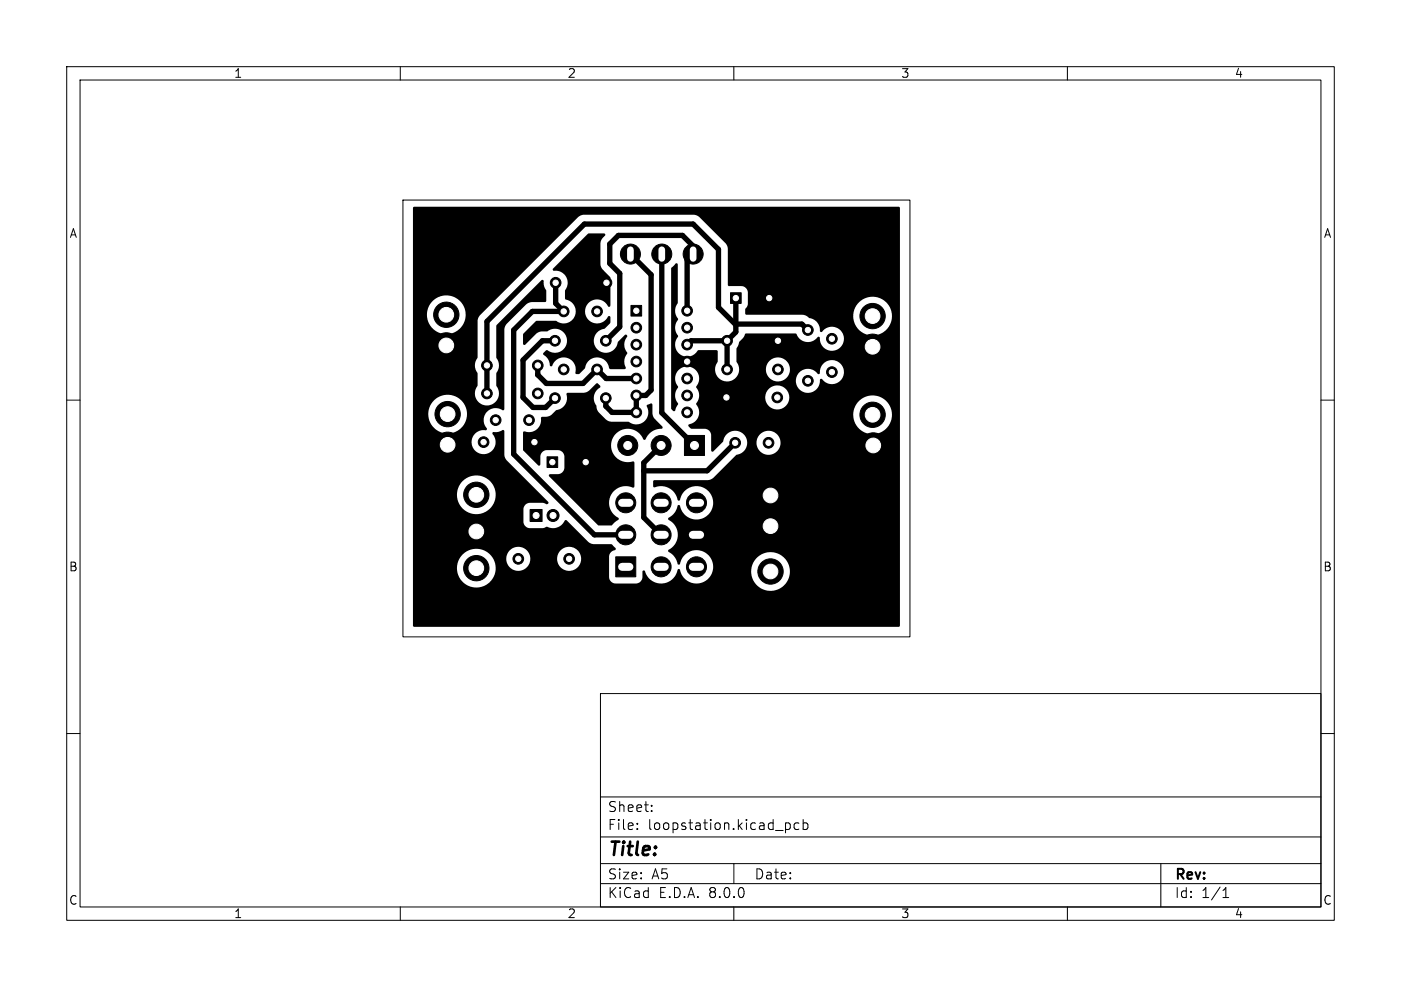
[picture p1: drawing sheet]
<svg xmlns="http://www.w3.org/2000/svg" width="210mm" height="148mm" viewBox="0 0 210 148" stroke-linecap="round" stroke-linejoin="round" font-family="sans-serif">
<defs><g id="words">
<text font-size="2.8" x="91" y="128.9">Title:</text>
<g font-size="2.1">
<text x="91" y="124.7">File:</text>
<text x="91" y="122">Sheet:</text>
<text x="97.1" y="124.7">loopstation.kicad_pcb</text>
<text x="91" y="134.9">KiCad</text>
<text x="91" y="132.1">Size:</text>
<text x="97.7" y="132.1">A5</text>
<text x="98.7" y="134.9">E.D.A.</text>
<text x="106.3" y="134.9">8.0.0</text>
<text x="113" y="132.1">Date:</text>
<text x="176" y="132.3">Rev:</text>
<text x="176" y="134.9">Id:</text>
<text x="180.1" y="134.9">1/1</text>
</g>
<g font-size="1.8">
<text x="35" y="11.9">1</text>
<text x="85" y="11.9">2</text>
<text x="135" y="11.9">3</text>
<text x="185" y="11.9">4</text>
<text x="10.3" y="35.9">A</text>
<text x="198.4" y="35.9">A</text>
<text x="10.3" y="85.9">B</text>
<text x="198.3" y="85.9">B</text>
<text x="10.3" y="135.9">C</text>
<text x="35" y="137.9">1</text>
<text x="85" y="137.9">2</text>
<text x="135" y="137.9">3</text>
<text x="185" y="137.9">4</text>
<text x="198.3" y="135.9">C</text>
</g>
</g></defs>
<g fill="none" stroke="#000" stroke-width=".15">
<path d="M10 10h190v128h-190zM12 12h186v124h-186zM60 10v2M110 10v2M160 10v2M60.4 30h76v65.5h-76zM10 60h2M198 60h2M10 110h2M90 104h108v32h-108zM90 119.5h108M198 110h2"/>
<path d="M60 136v2M90 132.5h108M90 129.5h108M90 125.5h108M95.5 124.2v.2M95.5 123.5v.1M97.7 121.5v.2M97.7 120.8v.1M110 136v2M110 129.5v3M117.7 123.5l.5-.1 .3 .3v.4l-.2 .2h-.6M119.7 123.5l-.4-.1-.3 .3v.4l.2 .2h.5"/>
<path d="M120.4 123.5l.4-.1 .3 .3v.4l-.1 .2h-.6M120.4 122.9v1.5M160 136v2M174 129.5v6.5M183.3 134.6h.9M183.3 133.5l.4-.4v1.5"/>
</g>
<g fill="#000" stroke="#000" stroke-width=".15">
<path d="M94.6 45.8h1.6v1.6h-1.6zM109.5 43.9h1.6v1.6h-1.6zM79.5 76.4h1.8v1.8h-1.8zM82 68.5h1.6v1.6h-1.6zM102.6 65.3h3v3h-3zM92.3 83.5h3v3h-3z"/>
<circle cx="94.5" cy="38.1" r="1.5"/>
<circle cx="99.2" cy="38.1" r="1.5"/>
<circle cx="103.9" cy="38.1" r="1.5"/>
<circle cx="66.9" cy="51.8" r="1.9"/>
<circle cx="66.9" cy="47.2" r="1.9"/>
<circle cx="73" cy="59" r=".8"/>
<circle cx="73" cy="54.8" r=".8"/>
<circle cx="80.6" cy="59" r=".8"/>
<circle cx="80.6" cy="54.8" r=".8"/>
<circle cx="83.2" cy="59.7" r=".8"/>
<circle cx="83.2" cy="51.1" r=".8"/>
<circle cx="83.3" cy="42.4" r=".8"/>
<circle cx="84.5" cy="55.4" r=".8"/>
<circle cx="84.5" cy="46.7" r=".8"/>
<circle cx="89.5" cy="55.4" r=".8"/>
<circle cx="89.5" cy="46.7" r=".8"/>
<circle cx="90.8" cy="59.7" r=".8"/>
<circle cx="90.8" cy="51.1" r=".8"/>
<circle cx="90.9" cy="42.4" r=".8"/>
<circle cx="95.4" cy="51.7" r=".8"/>
<circle cx="95.4" cy="49.1" r=".8"/>
<circle cx="95.4" cy="59.3" r=".8"/>
<circle cx="95.4" cy="54.2" r=".8"/>
<circle cx="95.4" cy="56.8" r=".8"/>
<circle cx="103" cy="49.1" r=".8"/>
<circle cx="103" cy="51.7" r=".8"/>
<circle cx="103" cy="59.3" r=".8"/>
<circle cx="103" cy="46.6" r=".8"/>
<circle cx="103" cy="54.2" r=".8"/>
<circle cx="103" cy="56.8" r=".8"/>
<circle cx="108.9" cy="59.6" r=".8"/>
<circle cx="109" cy="55.4" r=".8"/>
<circle cx="109" cy="51.1" r=".8"/>
<circle cx="115.3" cy="44.7" r=".8"/>
<circle cx="116.5" cy="59.6" r=".8"/>
<circle cx="116.6" cy="55.4" r=".8"/>
<circle cx="116.6" cy="51.1" r=".8"/>
<circle cx="121.1" cy="49.5" r=".8"/>
<circle cx="121.1" cy="57.1" r=".8"/>
<circle cx="124.7" cy="50.8" r=".8"/>
<circle cx="124.7" cy="55.8" r=".8"/>
<circle cx="130.8" cy="47.4" r="1.9"/>
<circle cx="130.8" cy="52" r="1.9"/>
<circle cx="67.1" cy="62.1" r="1.9"/>
<circle cx="67.1" cy="66.7" r="1.9"/>
<circle cx="71.4" cy="74.2" r="1.9"/>
<circle cx="71.4" cy="79.7" r="1.9"/>
<circle cx="72.5" cy="66.3" r=".8"/>
<circle cx="74.3" cy="63" r=".8"/>
<circle cx="79.3" cy="63" r=".8"/>
<circle cx="80.1" cy="66.3" r=".8"/>
<circle cx="82.9" cy="77.3" r=".9"/>
<circle cx="87.8" cy="69.3" r=".8"/>
<circle cx="93.8" cy="75.4" r="1.5"/>
<circle cx="94.1" cy="66.8" r="1.5"/>
<circle cx="95.4" cy="61.8" r=".8"/>
<circle cx="99.1" cy="75.4" r="1.5"/>
<circle cx="99.1" cy="66.8" r="1.5"/>
<circle cx="103" cy="61.8" r=".8"/>
<circle cx="104.4" cy="75.4" r="1.5"/>
<circle cx="110.2" cy="66.4" r=".8"/>
<circle cx="115.2" cy="66.4" r=".8"/>
<circle cx="115.5" cy="78.9" r="1.9"/>
<circle cx="115.5" cy="74.3" r="1.9"/>
<circle cx="130.8" cy="62.2" r="1.9"/>
<circle cx="130.9" cy="66.8" r="1.9"/>
<circle cx="71.4" cy="85.2" r="1.9"/>
<circle cx="77.7" cy="83.8" r=".8"/>
<circle cx="85.3" cy="83.8" r=".8"/>
<circle cx="93.8" cy="80.2" r="1.5"/>
<circle cx="99.1" cy="85" r="1.5"/>
<circle cx="99.1" cy="80.2" r="1.5"/>
<circle cx="104.4" cy="85" r="1.5"/>
<circle cx="104.4" cy="80.2" r="1.5"/>
<circle cx="115.5" cy="85.7" r="1.9"/>
</g>
<path d="M94.5 38.1l3.1 3.1v17.3l-.8 .8h-1.4v2.5h-3.7l-.9-.9v-1.2M99.2 38.1v23.8l4.9 4.9M80.6 54.8v1.4l1.3 1.3h5.5l2.1-2.1 1.4 1.4h4.5M83.2 51.1h-1.9l-2.9 2.9v5.6l1.5 1.5h1.9l1.4-1.4M83.3 42.4v3.1l1.2 1.2h-4.7l-2.8 2.8v18.6l12.1 12.1h4.7M103 46.6v-7.6l.9-.9v-1.2l-1.6-1.6h-9.6l-1.3 1.3v2.9l1.5 1.5v8l-2.1 2.1M109 51.1h-5.4l-.6 .6M109 51.1v4.3M110.3 44.7v5.1l-1.3 1.3M121.1 49.5l-.9-.9h-9.8l-.1 .1-2.6-2.6v-8.7l-3.8-3.8h-16.3l-14.6 14.6v10.8M99.1 66.8l-2.6 2.6v8.2l2.6 2.6M110.2 66.4l-4.2 4.2h-9.5" fill="none" stroke="#000" stroke-width=".8"/>
<path d="M82.9 40.3l5.2-5.2 2.4-.1 .2 .2v.1a1.59 1.59 0 0 0-.7 1.4v2.7a1.41 1.41 0 0 0 .5 1.2l1 1.1v4.1l-.2 .2a1.86 1.86 0 0 0-2.1-1.1 1.86 1.86 0 0 0-1.5 1.8 1.82 1.82 0 0 0 1.5 1.8 1.82 1.82 0 0 0 2-1.1l.3 .1v.9l-.8 .9a1.83 1.83 0 0 0-1.7 1.8 1.83 1.83 0 0 0 1.8 1.8 1.83 1.83 0 0 0 1.9-1.7l1-1a.23 .23 0 0 1 .3 0 .23 .23 0 0 1 0 .3 1.99 1.99 0 0 0 0 2.5 2.04 2.04 0 0 0-.2 2.2l-.2 .2-2.2-.1a1.87 1.87 0 0 0-1.9-1.7 1.87 1.87 0 0 0-1.8 1.7l-.9 .8-.5-.1a1.94 1.94 0 0 0-1.4-2.4 1.85 1.85 0 0 0-2.2 1.3l-.3-.1a2.26 2.26 0 0 0-1-1.7l.1-.2 .5-.4a1.84 1.84 0 0 0 2.5-.1 1.84 1.84 0 0 0 0-2.5 1.84 1.84 0 0 0-2.5-.2 1.93 1.93 0 0 0-1.6 .3l-1.7 1.7h-.1l-.2-.1v-1.5l1.9-1.9 3-.1a1.85 1.85 0 0 0 2.9-.7 1.85 1.85 0 0 0-1.5-2.6v-1.2a1.89 1.89 0 0 0 .1-2.1 1.89 1.89 0 0 0-1.9-.9zM62 31h72.7l.2 .2-.1 62.8h-72.8l-.1-.2v-8.6h6.6v.3a2.9 2.9 0 0 0 3.8 2.5 2.9 2.9 0 0 0 1.6-4.2h2v.3a1.81 1.81 0 0 0 1.9 1.5 1.81 1.81 0 0 0 1.7-1.8h4v.3a1.81 1.81 0 0 0 2.9 1.2 1.81 1.81 0 0 0-.3-3.1 1.81 1.81 0 0 0-2.6 1.6h-4v-.3a1.81 1.81 0 0 0-1.9-1.5 1.81 1.81 0 0 0-1.7 1.8h-2l-.1-.2a2.91 2.91 0 0 0-3.2-1.2 2.91 2.91 0 0 0-2.1 2.8h-6.6v-11h6.6v.3a2.91 2.91 0 0 0 4.5 2.1 2.91 2.91 0 0 0-.2-5 2.91 2.91 0 0 0-4.3 2.6h-6.6v-7.9h8.8v.3a1.81 1.81 0 0 0 2.6 1.3 1.81 1.81 0 0 0 .5-2.9l.2-.2a2.3 2.3 0 0 0 1.5-.3l.1 .2v3.3a1.41 1.41 0 0 0 .5 1.2l6.1 6.1a.25 .25 0 0 1-.1 .3 .25 .25 0 0 1-.3 0l-.5-.2h-1.9a.99 .99 0 0 0-.9 .9v2a.99 .99 0 0 0 .9 .9h1.9l.6-.2a1.99 1.99 0 0 0 2.7-.9l.2-.1h.2l3.4 3.4 .6 .2h2.7l.6 .6-.1 .3a1.1 1.1 0 0 0-.9 .9v3.2l.3 .6 .6 .3h3.2a.99 .99 0 0 0 .9-.9v-1h.3a2.57 2.57 0 0 0 2.6 1.9 2.57 2.57 0 0 0 2.5-2.2h.1l.1 .2a2.5 2.5 0 0 0 2.4 2 2.5 2.5 0 0 0 2.5-1.8h5.8v.3a2.91 2.91 0 0 0 4.5 2.1 2.91 2.91 0 0 0-.2-5 2.91 2.91 0 0 0-4.3 2.6h-5.8v-.1a2.51 2.51 0 0 0-1.9-3.1 2.51 2.51 0 0 0-3 2.1l-.2 .1-.1-.2a2.97 2.97 0 0 0-1.5-1.9l.1-.1a2.53 2.53 0 0 0 1.4-2.3 2.53 2.53 0 0 0-1.4-2.3l-.1-.2a3.2 3.2 0 0 0 1.6-2l.2 .2a2.51 2.51 0 0 0 3.9 1.5 2.51 2.51 0 0 0-.1-4.2 2.51 2.51 0 0 0-3.8 1.8l-.1 .1-.2-.1a2.64 2.64 0 0 0-3.6-1.9l-.1-.2v-.7l.2-.2h7.8a1.41 1.41 0 0 0 1.2-.5l3.3-3.3a1.8 1.8 0 0 0 1.6-1.8h1.4v.3a1.81 1.81 0 0 0 2.9 1.2 1.81 1.81 0 0 0-.3-3.1 1.81 1.81 0 0 0-2.6 1.6h-1.4v-.3a1.83 1.83 0 0 0-1.9-1.5 1.83 1.83 0 0 0-1.7 1.7l-1.5 1.4h-.2l-.1-.2v-2.3a.99 .99 0 0 0-.9-.9h-2.1l-.4-.4 .1-.3a1.83 1.83 0 0 0 1.5-1.4h23.1v.3a2.91 2.91 0 0 0 4.5 2.1 2.91 2.91 0 0 0-.2-5 2.91 2.91 0 0 0-4.3 2.6h-23.1v-.1a1.96 1.96 0 0 0-.4-1.5l.4-1h9.9v.3a1.81 1.81 0 0 0 2.9 1.2 1.81 1.81 0 0 0-.3-3.1 1.81 1.81 0 0 0-2.6 1.6h-9.9a1.96 1.96 0 0 0-.4-1.5 1.9 1.9 0 0 0-.7-3 1.82 1.82 0 0 0-2.2 .6 1.82 1.82 0 0 0 .1 2.3 2.13 2.13 0 0 0 0 2.6l-.4 1h-.3l-.3-.4v-20.9l.8-.8 .2 .2v5.8a1.97 1.97 0 0 0 0 2.4 2 2 0 0 0 0 2.6 1.82 1.82 0 0 0 .4 2.7 1.82 1.82 0 0 0 2.6-.7h2.9l.1 .2v1.5a1.82 1.82 0 0 0 .7 2.9 1.82 1.82 0 0 0 2.5-1.7h4v.3a1.8 1.8 0 0 0 2.4 1.4h2.1v.3a1.81 1.81 0 0 0 2 1.5 1.81 1.81 0 0 0 1.6-2l.1-.1h.2a1.81 1.81 0 0 0 3 0 1.81 1.81 0 0 0-1.1-2.8 1.81 1.81 0 0 0-2.2 2l-.3 .1a1.81 1.81 0 0 0-2-.7 1.81 1.81 0 0 0-1.3 1.7h-2.1h.1a1.81 1.81 0 0 0 .3-3.2 1.81 1.81 0 0 0-2.8 1.5h-4l-.1-.5-.3-.7v-1.9l.4-1 .6-.6 .3-.6h7.7a1.83 1.83 0 0 0 3.2 .4l.3 .1a1.81 1.81 0 0 0 2.3 1.9 1.81 1.81 0 0 0 1-2.8 1.81 1.81 0 0 0-3 .1h-.2l-.1-.2a1.88 1.88 0 0 0-1.7-1.9l-.3-.3h7a2.91 2.91 0 0 0 4.3 2.6 2.91 2.91 0 0 0 .2-5 2.91 2.91 0 0 0-4.5 2.1v.3h-7l-.6-.2h-8.5l-.1-.2v-.6l.3-.5 .1-.3v-1.8l-.2-.5-.2-.2-.4-.2h-2l-.2-.1v-5.3a1.41 1.41 0 0 0-.5-1.2l-3.6-3.6a1.44 1.44 0 0 0-1.2-.5h-16.3l-.6 .2-15.1 15.1-.2 .6v5.5a1.99 1.99 0 0 0 0 2.4v1.9a1.82 1.82 0 0 0 .2 2.5 1.82 1.82 0 0 0 2.5-.1 1.82 1.82 0 0 0 .1-2.5v-1.9a1.89 1.89 0 0 0 0-2.3v-4.8l6.8-6.8h.2l.1 .1a2.09 2.09 0 0 0 .4 1.5l-.1 1.7h-2.1l-.6 .2-3.2 3.1-.2 .4-.1 .4v11.9l-.2 .2a1.85 1.85 0 0 0-2.4 .3 1.85 1.85 0 0 0 0 2.5l-.2 .2a1.8 1.8 0 0 0-2.1 1.8h-8.8v-4.2h2.3v.3a2.91 2.91 0 0 0 4.5 2.1 2.91 2.91 0 0 0-.2-5 2.91 2.91 0 0 0-4.3 2.6h-2.3v-14.9h2.1v.3a2.91 2.91 0 0 0 4.5 2.1 2.91 2.91 0 0 0-.2-5 2.91 2.91 0 0 0-4.3 2.6h-2.1zM78.5 64.7h.1a1.84 1.84 0 0 0 2.5-2l.1-.2a1.81 1.81 0 0 0 1.7-.5l.4-.5a1.87 1.87 0 0 0 1.6-2.3l.2-.3h2.2a1.41 1.41 0 0 0 1.2-.5l.9-.9a.48 .48 0 0 1 .6 .6h-.1a1.86 1.86 0 0 0-.5 2.8 1.38 1.38 0 0 0 .5 1.1l.8 .7a1.41 1.41 0 0 0 1.2 .5h2.3a1.87 1.87 0 0 0 2.4 0 1.87 1.87 0 0 0 .3-2.4l.6-.3 .3 .1 .1 1.8 .2 .4 1.2 1.2-.1 .3a2.66 2.66 0 0 0-2.5 1.6l-.1 .1a2.91 2.91 0 0 0-2.3-1.7 2.52 2.52 0 0 0-2.7 2.9 2.52 2.52 0 0 0 3.3 2l.2 .2v3.5l-.2 .2a2.54 2.54 0 0 0-3.3 1.2 2.54 2.54 0 0 0 1.1 3.4v.2l-1 .9-2.1-.1-7.3-7.3 .1-.3h1.3a.99 .99 0 0 0 .9-.9v-1.8a.99 .99 0 0 0-.9-.9h-1.8a.99 .99 0 0 0-.9 .9v1.2l-.2 .2-2.3-2.2z" fill="#000"/>
<g fill="#fff" stroke="#fff" stroke-width=".15">
<circle cx="71.4" cy="85.2" r="1.1"/>
<circle cx="71.4" cy="74.2" r="1.1"/>
<circle cx="115.5" cy="78.9" r="1.1"/>
<circle cx="104.1" cy="66.8" r=".6"/>
<circle cx="99.1" cy="66.8" r=".6"/>
<circle cx="94.1" cy="66.8" r=".6"/>
<circle cx="116.5" cy="59.6" r=".4"/>
<circle cx="108.9" cy="59.6" r=".4"/>
<circle cx="124.7" cy="55.8" r=".4"/>
<circle cx="124.7" cy="50.8" r=".4"/>
<circle cx="110.3" cy="44.7" r=".4"/>
<circle cx="115.3" cy="44.7" r=".4"/>
<circle cx="74.3" cy="63" r=".4"/>
<circle cx="79.3" cy="63" r=".4"/>
<circle cx="83.2" cy="51.1" r=".4"/>
<circle cx="90.8" cy="51.1" r=".4"/>
<circle cx="66.9" cy="51.8" r="1.1"/>
<circle cx="121.1" cy="57.1" r=".4"/>
<circle cx="121.1" cy="49.5" r=".4"/>
<circle cx="71.4" cy="79.7" r="1.1"/>
<circle cx="115.5" cy="74.3" r="1.1"/>
<circle cx="80.4" cy="77.3" r=".45"/>
<circle cx="82.9" cy="77.3" r=".45"/>
<circle cx="85.3" cy="83.8" r=".4"/>
<circle cx="77.7" cy="83.8" r=".4"/>
<circle cx="67.1" cy="62.1" r="1.1"/>
<circle cx="83.3" cy="42.4" r=".4"/>
<circle cx="90.9" cy="42.4" r=".4"/>
<circle cx="80.6" cy="54.8" r=".4"/>
<circle cx="73" cy="54.8" r=".4"/>
<circle cx="89.5" cy="46.7" r=".4"/>
<circle cx="84.5" cy="46.7" r=".4"/>
<circle cx="90.8" cy="59.7" r=".4"/>
<circle cx="83.2" cy="59.7" r=".4"/>
<circle cx="67.1" cy="66.7" r="1.1"/>
<circle cx="115.5" cy="85.7" r="1.1"/>
<circle cx="130.8" cy="52" r="1.1"/>
<circle cx="82.8" cy="69.3" r=".4"/>
<circle cx="87.8" cy="69.3" r=".4"/>
<circle cx="66.9" cy="47.2" r="1.1"/>
<circle cx="130.9" cy="66.8" r="1.1"/>
<circle cx="72.5" cy="66.3" r=".4"/>
<circle cx="80.1" cy="66.3" r=".4"/>
<circle cx="109" cy="51.1" r=".4"/>
<circle cx="116.6" cy="51.1" r=".4"/>
<circle cx="116.6" cy="55.4" r=".4"/>
<circle cx="109" cy="55.4" r=".4"/>
<circle cx="95.4" cy="46.6" r=".4"/>
<circle cx="95.4" cy="49.1" r=".4"/>
<circle cx="95.4" cy="51.7" r=".4"/>
<circle cx="95.4" cy="54.2" r=".4"/>
<circle cx="95.4" cy="56.8" r=".4"/>
<circle cx="95.4" cy="59.3" r=".4"/>
<circle cx="95.4" cy="61.8" r=".4"/>
<circle cx="103" cy="61.8" r=".4"/>
<circle cx="103" cy="59.3" r=".4"/>
<circle cx="103" cy="56.8" r=".4"/>
<circle cx="103" cy="54.2" r=".4"/>
<circle cx="103" cy="51.7" r=".4"/>
<circle cx="103" cy="49.1" r=".4"/>
<circle cx="103" cy="46.6" r=".4"/>
<circle cx="130.8" cy="62.2" r="1.1"/>
<circle cx="110.2" cy="66.4" r=".4"/>
<circle cx="115.2" cy="66.4" r=".4"/>
<circle cx="84.5" cy="55.4" r=".4"/>
<circle cx="89.5" cy="55.4" r=".4"/>
<circle cx="130.8" cy="47.4" r="1.1"/>
<circle cx="80.6" cy="59" r=".4"/>
<circle cx="73" cy="59" r=".4"/>
</g>
<path d="M93.3 75.4h1.1M98.5 75.4h1.2M103.8 75.4h1.2M93.3 85h1.1M93.3 80.2h1.1M98.5 85h1.2M98.5 80.2h1.2M103.8 85h1.2M103.8 80.2h1.2" fill="none" stroke="#fff" stroke-width="1.2"/>
<path d="M94.5 37.5v1.2M99.2 37.5v1.2M103.9 37.5v1.2" fill="none" stroke="#fff" stroke-width="1"/>
<use href="#words"/>
</svg>
